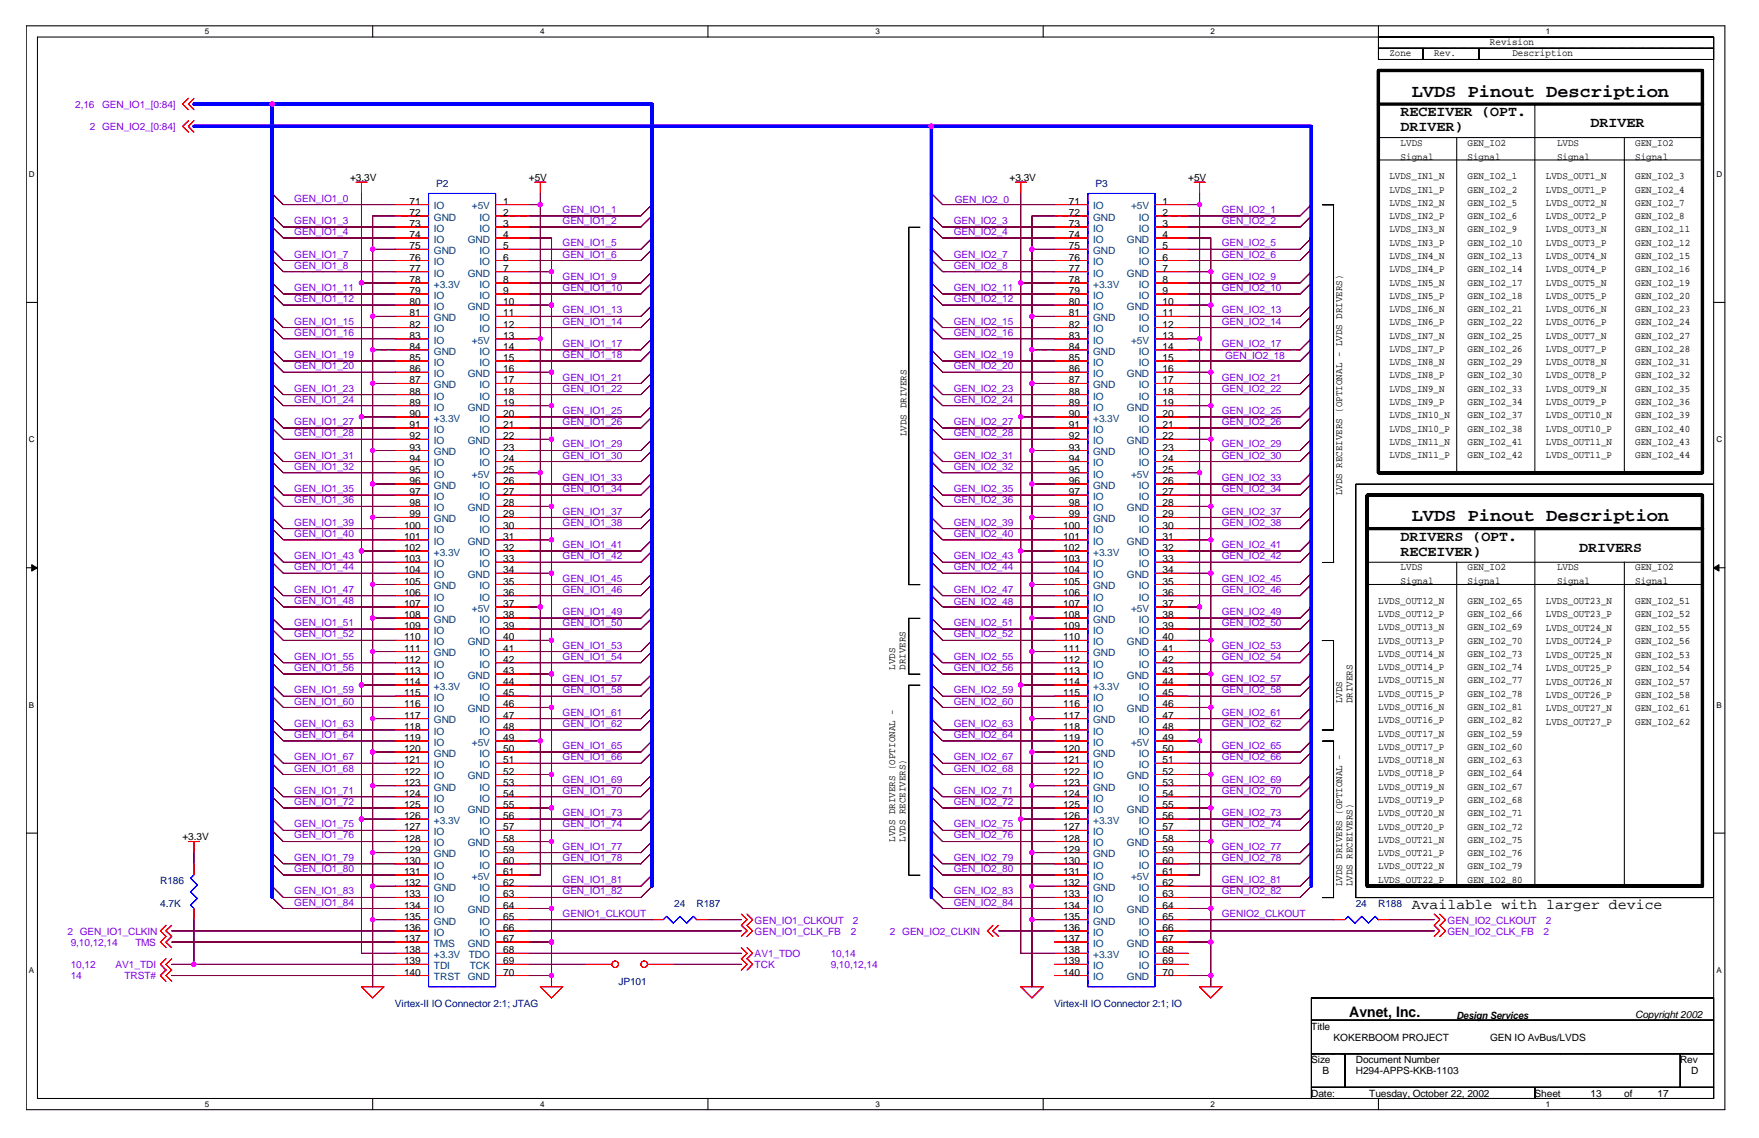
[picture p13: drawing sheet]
<svg xmlns="http://www.w3.org/2000/svg" width="432mm" height="279mm" viewBox="0 0 432 279" stroke-linecap="round" stroke-linejoin="round" font-family="sans-serif">
<defs><g id="words">
<g font-size="4.4">
<text x="346.5" y="23.7">LVDS Pinout Description</text>
<text x="346.5" y="128">LVDS Pinout Description</text>
</g>
<g font-size="3.6">
<text x="343.8" y="28.5">RECEIVER (OPT.</text>
<text x="343.8" y="32.2">DRIVER)</text>
<text x="390.4" y="31.3">DRIVER</text>
<text x="343.8" y="132.8">DRIVERS (OPT.</text>
<text x="343.8" y="136.5">RECEIVER)</text>
<text x="387.7" y="135.5">DRIVERS</text>
<text x="346.5" y="223.2">Available with larger device</text>
<text x="331.2" y="249.7">Avnet, Inc.</text>
</g>
<g font-size="2.5">
<text x="365.8" y="11.1">Revision</text>
<text x="341.1" y="13.8">Zone</text>
<text x="352" y="13.8">Rev.</text>
<text x="371.3" y="13.8">Description</text>
<text x="343.8" y="35.8">LVDS</text>
<text x="360.3" y="35.8">GEN_IO2</text>
<text x="382.2" y="35.8">LVDS</text>
<text x="401.4" y="35.8">GEN_IO2</text>
<text x="343.8" y="39.2">Signal</text>
<text x="360.3" y="39.2">Signal</text>
<text x="382.2" y="39.2">Signal</text>
<text x="401.4" y="39.2">Signal</text>
<text x="85.9" y="44.3">+3.3V</text>
<text x="129.8" y="44.3">+5V</text>
<text x="247.8" y="44.3">+3.3V</text>
<text x="291.7" y="44.3">+5V</text>
<text x="341.1" y="44">LVDS_IN1_N</text>
<text x="341.1" y="47.3">LVDS_IN1_P</text>
<text x="360.3" y="44">GEN_IO2_1</text>
<text x="360.3" y="47.3">GEN_IO2_2</text>
<text x="379.5" y="44">LVDS_OUT1_N</text>
<text x="379.5" y="47.3">LVDS_OUT1_P</text>
<text x="401.4" y="44">GEN_IO2_3</text>
<text x="401.4" y="47.3">GEN_IO2_4</text>
<text x="100.5" y="50.2">71</text>
<text x="100.5" y="53">72</text>
<text x="123.5" y="50.2">1</text>
<text x="123.5" y="53">2</text>
<text x="262.4" y="50.2">71</text>
<text x="262.4" y="53">72</text>
<text x="285.4" y="50.2">1</text>
<text x="285.4" y="53">2</text>
<text x="341.1" y="50.5">LVDS_IN2_N</text>
<text x="341.1" y="53.8">LVDS_IN2_P</text>
<text x="360.3" y="50.5">GEN_IO2_5</text>
<text x="360.3" y="53.8">GEN_IO2_6</text>
<text x="379.5" y="50.5">LVDS_OUT2_N</text>
<text x="379.5" y="53.8">LVDS_OUT2_P</text>
<text x="401.4" y="50.5">GEN_IO2_7</text>
<text x="401.4" y="53.8">GEN_IO2_8</text>
<text x="100.5" y="55.8">73</text>
<text x="100.5" y="58.5">74</text>
<text x="123.5" y="58.5">4</text>
<text x="123.5" y="55.8">3</text>
<text x="262.4" y="55.8">73</text>
<text x="262.4" y="58.5">74</text>
<text x="285.4" y="58.5">4</text>
<text x="285.4" y="55.8">3</text>
<text x="341.1" y="57.1">LVDS_IN3_N</text>
<text x="360.3" y="57.1">GEN_IO2_9</text>
<text x="379.5" y="57.1">LVDS_OUT3_N</text>
<text x="401.4" y="57.1">GEN_IO2_11</text>
<text x="100.5" y="61.2">75</text>
<text x="100.5" y="64">76</text>
<text x="123.5" y="61.2">5</text>
<text x="123.5" y="64">6</text>
<text x="262.4" y="61.2">75</text>
<text x="262.4" y="64">76</text>
<text x="285.4" y="61.2">5</text>
<text x="285.4" y="64">6</text>
<text x="341.1" y="60.3">LVDS_IN3_P</text>
<text x="341.1" y="63.6">LVDS_IN4_N</text>
<text x="360.3" y="60.3">GEN_IO2_10</text>
<text x="360.3" y="63.6">GEN_IO2_13</text>
<text x="379.5" y="60.3">LVDS_OUT3_P</text>
<text x="379.5" y="63.6">LVDS_OUT4_N</text>
<text x="401.4" y="60.3">GEN_IO2_12</text>
<text x="401.4" y="63.6">GEN_IO2_15</text>
<text x="100.5" y="69.5">78</text>
<text x="100.5" y="66.7">77</text>
<text x="123.5" y="69.5">8</text>
<text x="123.5" y="66.7">7</text>
<text x="262.4" y="69.5">78</text>
<text x="262.4" y="66.7">77</text>
<text x="285.4" y="69.5">8</text>
<text x="285.4" y="66.7">7</text>
<text x="341.1" y="66.8">LVDS_IN4_P</text>
<text x="341.1" y="70.1">LVDS_IN5_N</text>
<text x="360.3" y="66.8">GEN_IO2_14</text>
<text x="360.3" y="70.1">GEN_IO2_17</text>
<text x="379.5" y="66.8">LVDS_OUT4_P</text>
<text x="379.5" y="70.1">LVDS_OUT5_N</text>
<text x="401.4" y="66.8">GEN_IO2_16</text>
<text x="401.4" y="70.1">GEN_IO2_19</text>
<text x="100.5" y="72.2">79</text>
<text x="100.5" y="74.9">80</text>
<text x="100.5" y="77.7">81</text>
<text x="123.5" y="72.2">9</text>
<text x="123.5" y="74.9">10</text>
<text x="123.5" y="77.7">11</text>
<text x="262.4" y="72.2">79</text>
<text x="262.4" y="74.9">80</text>
<text x="262.4" y="77.7">81</text>
<text x="285.4" y="72.2">9</text>
<text x="285.4" y="74.9">10</text>
<text x="285.4" y="77.7">11</text>
<text x="341.1" y="73.4">LVDS_IN5_P</text>
<text x="341.1" y="76.6">LVDS_IN6_N</text>
<text x="360.3" y="73.4">GEN_IO2_18</text>
<text x="360.3" y="76.6">GEN_IO2_21</text>
<text x="379.5" y="73.4">LVDS_OUT5_P</text>
<text x="379.5" y="76.6">LVDS_OUT6_N</text>
<text x="401.4" y="73.4">GEN_IO2_20</text>
<text x="401.4" y="76.6">GEN_IO2_23</text>
<text x="100.5" y="80.4">82</text>
<text x="100.5" y="83.2">83</text>
<text x="123.5" y="80.4">12</text>
<text x="123.5" y="83.2">13</text>
<text x="262.4" y="80.4">82</text>
<text x="262.4" y="83.2">83</text>
<text x="285.4" y="80.4">12</text>
<text x="285.4" y="83.2">13</text>
<text x="341.1" y="79.9">LVDS_IN6_P</text>
<text x="341.1" y="83.1">LVDS_IN7_N</text>
<text x="360.3" y="79.9">GEN_IO2_22</text>
<text x="360.3" y="83.1">GEN_IO2_25</text>
<text x="379.5" y="79.9">LVDS_OUT6_P</text>
<text x="379.5" y="83.1">LVDS_OUT7_N</text>
<text x="401.4" y="79.9">GEN_IO2_24</text>
<text x="401.4" y="83.1">GEN_IO2_27</text>
<text x="100.5" y="88.6">85</text>
<text x="100.5" y="85.9">84</text>
<text x="123.5" y="85.9">14</text>
<text x="123.5" y="88.6">15</text>
<text x="262.4" y="88.6">85</text>
<text x="262.4" y="85.9">84</text>
<text x="285.4" y="85.9">14</text>
<text x="285.4" y="88.6">15</text>
<text x="341.1" y="86.4">LVDS_IN7_P</text>
<text x="341.1" y="89.7">LVDS_IN8_N</text>
<text x="360.3" y="86.4">GEN_IO2_26</text>
<text x="360.3" y="89.7">GEN_IO2_29</text>
<text x="379.5" y="86.4">LVDS_OUT7_P</text>
<text x="379.5" y="89.7">LVDS_OUT8_N</text>
<text x="401.4" y="86.4">GEN_IO2_28</text>
<text x="401.4" y="89.7">GEN_IO2_31</text>
<text x="100.5" y="91.4">86</text>
<text x="100.5" y="94.1">87</text>
<text x="123.5" y="94.1">17</text>
<text x="123.5" y="91.4">16</text>
<text x="262.4" y="91.4">86</text>
<text x="262.4" y="94.1">87</text>
<text x="285.4" y="94.1">17</text>
<text x="285.4" y="91.4">16</text>
<text x="341.1" y="92.9">LVDS_IN8_P</text>
<text x="360.3" y="92.9">GEN_IO2_30</text>
<text x="379.5" y="92.9">LVDS_OUT8_P</text>
<text x="401.4" y="92.9">GEN_IO2_32</text>
<text x="100.5" y="96.9">88</text>
<text x="100.5" y="99.6">89</text>
<text x="123.5" y="96.9">18</text>
<text x="123.5" y="99.6">19</text>
<text x="262.4" y="96.9">88</text>
<text x="262.4" y="99.6">89</text>
<text x="285.4" y="96.9">18</text>
<text x="285.4" y="99.6">19</text>
<text x="341.1" y="96.2">LVDS_IN9_N</text>
<text x="341.1" y="99.4">LVDS_IN9_P</text>
<text x="360.3" y="96.2">GEN_IO2_33</text>
<text x="360.3" y="99.4">GEN_IO2_34</text>
<text x="379.5" y="96.2">LVDS_OUT9_N</text>
<text x="379.5" y="99.4">LVDS_OUT9_P</text>
<text x="401.4" y="96.2">GEN_IO2_35</text>
<text x="401.4" y="99.4">GEN_IO2_36</text>
<text x="100.5" y="105.1">91</text>
<text x="100.5" y="107.9">92</text>
<text x="100.5" y="102.4">90</text>
<text x="123.5" y="102.4">20</text>
<text x="123.5" y="105.1">21</text>
<text x="123.5" y="107.9">22</text>
<text x="222.5" y="107.1" transform="rotate(-90 222.5 107.1)">LVDS DRIVERS</text>
<text x="262.4" y="105.1">91</text>
<text x="262.4" y="107.9">92</text>
<text x="262.4" y="102.4">90</text>
<text x="285.4" y="102.4">20</text>
<text x="285.4" y="105.1">21</text>
<text x="285.4" y="107.9">22</text>
<text x="341.1" y="102.7">LVDS_IN10_N</text>
<text x="341.1" y="106">LVDS_IN10_P</text>
<text x="360.3" y="102.7">GEN_IO2_37</text>
<text x="360.3" y="106">GEN_IO2_38</text>
<text x="379.5" y="102.7">LVDS_OUT10_N</text>
<text x="379.5" y="106">LVDS_OUT10_P</text>
<text x="401.4" y="102.7">GEN_IO2_39</text>
<text x="401.4" y="106">GEN_IO2_40</text>
<text x="100.5" y="113.3">94</text>
<text x="100.5" y="110.6">93</text>
<text x="123.5" y="110.6">23</text>
<text x="123.5" y="113.3">24</text>
<text x="262.4" y="113.3">94</text>
<text x="262.4" y="110.6">93</text>
<text x="285.4" y="110.6">23</text>
<text x="285.4" y="113.3">24</text>
<text x="341.1" y="109.2">LVDS_IN11_N</text>
<text x="341.1" y="112.5">LVDS_IN11_P</text>
<text x="360.3" y="109.2">GEN_IO2_41</text>
<text x="360.3" y="112.5">GEN_IO2_42</text>
<text x="379.5" y="109.2">LVDS_OUT11_N</text>
<text x="379.5" y="112.5">LVDS_OUT11_P</text>
<text x="401.4" y="109.2">GEN_IO2_43</text>
<text x="401.4" y="112.5">GEN_IO2_44</text>
<text x="100.5" y="116.1">95</text>
<text x="100.5" y="118.8">96</text>
<text x="123.5" y="116.1">25</text>
<text x="123.5" y="118.8">26</text>
<text x="262.4" y="116.1">95</text>
<text x="262.4" y="118.8">96</text>
<text x="285.4" y="116.1">25</text>
<text x="285.4" y="118.8">26</text>
<text x="100.5" y="121.6">97</text>
<text x="100.5" y="124.3">98</text>
<text x="123.5" y="121.6">27</text>
<text x="123.5" y="124.3">28</text>
<text x="262.4" y="121.6">97</text>
<text x="262.4" y="124.3">98</text>
<text x="285.4" y="121.6">27</text>
<text x="285.4" y="124.3">28</text>
<text x="329.5" y="121.6" transform="rotate(-90 329.5 121.6)">LVDS RECEIVERS (OPTIONAL - LVDS DRIVERS)</text>
<text x="99.2" y="129.8">100</text>
<text x="100.5" y="127">99</text>
<text x="123.5" y="127">29</text>
<text x="123.5" y="129.8">30</text>
<text x="261" y="129.8">100</text>
<text x="262.4" y="127">99</text>
<text x="285.4" y="127">29</text>
<text x="285.4" y="129.8">30</text>
<text x="99.2" y="132.5">101</text>
<text x="99.2" y="135.3">102</text>
<text x="123.5" y="135.3">32</text>
<text x="123.5" y="132.5">31</text>
<text x="261" y="132.5">101</text>
<text x="261" y="135.3">102</text>
<text x="285.4" y="135.3">32</text>
<text x="285.4" y="132.5">31</text>
<text x="99.2" y="138">103</text>
<text x="99.2" y="140.8">104</text>
<text x="99.2" y="143.5">105</text>
<text x="123.5" y="138">33</text>
<text x="123.5" y="140.8">34</text>
<text x="123.5" y="143.5">35</text>
<text x="261" y="138">103</text>
<text x="261" y="140.8">104</text>
<text x="261" y="143.5">105</text>
<text x="285.4" y="138">33</text>
<text x="285.4" y="140.8">34</text>
<text x="285.4" y="143.5">35</text>
<text x="343.8" y="140">LVDS</text>
<text x="343.8" y="143.4">Signal</text>
<text x="360.3" y="140">GEN_IO2</text>
<text x="360.3" y="143.4">Signal</text>
<text x="382.2" y="140">LVDS</text>
<text x="382.2" y="143.4">Signal</text>
<text x="401.4" y="140">GEN_IO2</text>
<text x="401.4" y="143.4">Signal</text>
<text x="99.2" y="146.3">106</text>
<text x="99.2" y="149">107</text>
<text x="123.5" y="146.3">36</text>
<text x="123.5" y="149">37</text>
<text x="261" y="146.3">106</text>
<text x="261" y="149">107</text>
<text x="285.4" y="146.3">36</text>
<text x="285.4" y="149">37</text>
<text x="338.3" y="148.3">LVDS_OUT12_N</text>
<text x="360.3" y="148.3">GEN_IO2_65</text>
<text x="379.5" y="148.3">LVDS_OUT23_N</text>
<text x="401.4" y="148.3">GEN_IO2_51</text>
<text x="99.2" y="151.8">108</text>
<text x="99.2" y="154.5">109</text>
<text x="123.5" y="151.8">38</text>
<text x="123.5" y="154.5">39</text>
<text x="261" y="151.8">108</text>
<text x="261" y="154.5">109</text>
<text x="285.4" y="151.8">38</text>
<text x="285.4" y="154.5">39</text>
<text x="338.3" y="151.5">LVDS_OUT12_P</text>
<text x="338.3" y="154.8">LVDS_OUT13_N</text>
<text x="360.3" y="151.5">GEN_IO2_66</text>
<text x="360.3" y="154.8">GEN_IO2_69</text>
<text x="379.5" y="151.6">LVDS_OUT23_P</text>
<text x="379.5" y="154.9">LVDS_OUT24_N</text>
<text x="401.4" y="151.6">GEN_IO2_52</text>
<text x="401.4" y="154.9">GEN_IO2_55</text>
<text x="99.2" y="157.2">110</text>
<text x="99.2" y="160">111</text>
<text x="123.5" y="157.2">40</text>
<text x="123.5" y="160">41</text>
<text x="261" y="157.2">110</text>
<text x="261" y="160">111</text>
<text x="285.4" y="157.2">40</text>
<text x="285.4" y="160">41</text>
<text x="338.3" y="158">LVDS_OUT13_P</text>
<text x="338.3" y="161.3">LVDS_OUT14_N</text>
<text x="360.3" y="158">GEN_IO2_70</text>
<text x="360.3" y="161.3">GEN_IO2_73</text>
<text x="379.5" y="158.2">LVDS_OUT24_P</text>
<text x="379.5" y="161.5">LVDS_OUT25_N</text>
<text x="401.4" y="158.2">GEN_IO2_56</text>
<text x="401.4" y="161.5">GEN_IO2_53</text>
<text x="99.2" y="162.7">112</text>
<text x="99.2" y="165.5">113</text>
<text x="123.5" y="162.7">42</text>
<text x="123.5" y="165.5">43</text>
<text x="219.8" y="164.4" transform="rotate(-90 219.8 164.4)">LVDS</text>
<text x="222.3" y="164.4" transform="rotate(-90 222.3 164.4)">DRIVERS</text>
<text x="261" y="162.7">112</text>
<text x="261" y="165.5">113</text>
<text x="285.4" y="162.7">42</text>
<text x="285.4" y="165.5">43</text>
<text x="338.3" y="164.5">LVDS_OUT14_P</text>
<text x="338.3" y="167.8">LVDS_OUT15_N</text>
<text x="360.3" y="164.5">GEN_IO2_74</text>
<text x="360.3" y="167.8">GEN_IO2_77</text>
<text x="379.5" y="164.8">LVDS_OUT25_P</text>
<text x="401.4" y="164.8">GEN_IO2_54</text>
<text x="99.2" y="168.2">114</text>
<text x="99.2" y="170.9">115</text>
<text x="99.2" y="173.7">116</text>
<text x="123.5" y="168.2">44</text>
<text x="123.5" y="170.9">45</text>
<text x="123.5" y="173.7">46</text>
<text x="261" y="168.2">114</text>
<text x="261" y="170.9">115</text>
<text x="261" y="173.7">116</text>
<text x="285.4" y="168.2">44</text>
<text x="285.4" y="170.9">45</text>
<text x="285.4" y="173.7">46</text>
<text x="329.5" y="172.6" transform="rotate(-90 329.5 172.6)">LVDS</text>
<text x="332" y="172.6" transform="rotate(-90 332 172.6)">DRIVERS</text>
<text x="338.3" y="171.1">LVDS_OUT15_P</text>
<text x="360.3" y="171.1">GEN_IO2_78</text>
<text x="379.5" y="168.1">LVDS_OUT26_N</text>
<text x="379.5" y="171.4">LVDS_OUT26_P</text>
<text x="401.4" y="168.1">GEN_IO2_57</text>
<text x="401.4" y="171.4">GEN_IO2_58</text>
<text x="99.2" y="176.4">117</text>
<text x="99.2" y="179.2">118</text>
<text x="123.5" y="176.4">47</text>
<text x="123.5" y="179.2">48</text>
<text x="261" y="176.4">117</text>
<text x="261" y="179.2">118</text>
<text x="285.4" y="176.4">47</text>
<text x="285.4" y="179.2">48</text>
<text x="338.3" y="174.3">LVDS_OUT16_N</text>
<text x="338.3" y="177.6">LVDS_OUT16_P</text>
<text x="360.3" y="174.3">GEN_IO2_81</text>
<text x="360.3" y="177.6">GEN_IO2_82</text>
<text x="379.5" y="174.7">LVDS_OUT27_N</text>
<text x="379.5" y="178">LVDS_OUT27_P</text>
<text x="401.4" y="174.7">GEN_IO2_61</text>
<text x="401.4" y="178">GEN_IO2_62</text>
<text x="99.2" y="181.9">119</text>
<text x="99.2" y="184.7">120</text>
<text x="123.5" y="181.9">49</text>
<text x="123.5" y="184.7">50</text>
<text x="261" y="181.9">119</text>
<text x="261" y="184.7">120</text>
<text x="285.4" y="181.9">49</text>
<text x="285.4" y="184.7">50</text>
<text x="338.3" y="180.8">LVDS_OUT17_N</text>
<text x="338.3" y="184.1">LVDS_OUT17_P</text>
<text x="360.3" y="180.8">GEN_IO2_59</text>
<text x="360.3" y="184.1">GEN_IO2_60</text>
<text x="99.2" y="187.4">121</text>
<text x="99.2" y="190.2">122</text>
<text x="123.5" y="187.4">51</text>
<text x="123.5" y="190.2">52</text>
<text x="261" y="187.4">121</text>
<text x="261" y="190.2">122</text>
<text x="285.4" y="187.4">51</text>
<text x="285.4" y="190.2">52</text>
<text x="338.3" y="187.4">LVDS_OUT18_N</text>
<text x="338.3" y="190.6">LVDS_OUT18_P</text>
<text x="360.3" y="187.4">GEN_IO2_63</text>
<text x="360.3" y="190.6">GEN_IO2_64</text>
<text x="99.2" y="192.9">123</text>
<text x="99.2" y="195.6">124</text>
<text x="123.5" y="192.9">53</text>
<text x="123.5" y="195.6">54</text>
<text x="261" y="192.9">123</text>
<text x="261" y="195.6">124</text>
<text x="285.4" y="192.9">53</text>
<text x="285.4" y="195.6">54</text>
<text x="338.3" y="193.9">LVDS_OUT19_N</text>
<text x="338.3" y="197.1">LVDS_OUT19_P</text>
<text x="360.3" y="193.9">GEN_IO2_67</text>
<text x="360.3" y="197.1">GEN_IO2_68</text>
<text x="99.2" y="198.4">125</text>
<text x="99.2" y="201.1">126</text>
<text x="99.2" y="203.9">127</text>
<text x="123.5" y="198.4">55</text>
<text x="123.5" y="201.1">56</text>
<text x="123.5" y="203.9">57</text>
<text x="261" y="198.4">125</text>
<text x="261" y="201.1">126</text>
<text x="261" y="203.9">127</text>
<text x="285.4" y="198.4">55</text>
<text x="285.4" y="201.1">56</text>
<text x="285.4" y="203.9">57</text>
<text x="338.3" y="200.4">LVDS_OUT20_N</text>
<text x="338.3" y="203.7">LVDS_OUT20_P</text>
<text x="360.3" y="200.4">GEN_IO2_71</text>
<text x="360.3" y="203.7">GEN_IO2_72</text>
<text x="44.8" y="206.2">+3.3V</text>
<text x="99.2" y="206.6">128</text>
<text x="99.2" y="209.3">129</text>
<text x="123.5" y="206.6">58</text>
<text x="123.5" y="209.3">59</text>
<text x="219.8" y="206.7" transform="rotate(-90 219.8 206.7)">LVDS DRIVERS (OPTIONAL -</text>
<text x="222.3" y="206.7" transform="rotate(-90 222.3 206.7)">LVDS RECEIVERS)</text>
<text x="261" y="206.6">128</text>
<text x="261" y="209.3">129</text>
<text x="285.4" y="206.6">58</text>
<text x="285.4" y="209.3">59</text>
<text x="338.3" y="206.9">LVDS_OUT21_N</text>
<text x="360.3" y="206.9">GEN_IO2_75</text>
<text x="99.2" y="212.1">130</text>
<text x="99.2" y="214.8">131</text>
<text x="123.5" y="212.1">60</text>
<text x="123.5" y="214.8">61</text>
<text x="261" y="212.1">130</text>
<text x="261" y="214.8">131</text>
<text x="285.4" y="212.1">60</text>
<text x="285.4" y="214.8">61</text>
<text x="338.3" y="210.2">LVDS_OUT21_P</text>
<text x="338.3" y="213.4">LVDS_OUT22_N</text>
<text x="360.3" y="210.2">GEN_IO2_76</text>
<text x="360.3" y="213.4">GEN_IO2_79</text>
<text x="99.2" y="217.6">132</text>
<text x="99.2" y="220.3">133</text>
<text x="123.5" y="217.6">62</text>
<text x="123.5" y="220.3">63</text>
<text x="261" y="217.6">132</text>
<text x="261" y="220.3">133</text>
<text x="285.4" y="217.6">62</text>
<text x="285.4" y="220.3">63</text>
<text x="329.5" y="217.6" transform="rotate(-90 329.5 217.6)">LVDS DRIVERS (OPTIONAL -</text>
<text x="332" y="217.6" transform="rotate(-90 332 217.6)">LVDS RECEIVERS)</text>
<text x="338.3" y="216.7">LVDS_OUT22_P</text>
<text x="360.3" y="216.7">GEN_IO2_80</text>
<text x="99.2" y="223.1">134</text>
<text x="99.2" y="225.8">135</text>
<text x="123.5" y="223.1">64</text>
<text x="123.5" y="225.8">65</text>
<text x="261" y="223.1">134</text>
<text x="261" y="225.8">135</text>
<text x="285.4" y="223.1">64</text>
<text x="285.4" y="225.8">65</text>
<text x="99.2" y="228.6">136</text>
<text x="99.2" y="231.3">137</text>
<text x="123.5" y="228.6">66</text>
<text x="123.5" y="231.3">67</text>
<text x="261" y="228.6">136</text>
<text x="261" y="231.3">137</text>
<text x="285.4" y="228.6">66</text>
<text x="285.4" y="231.3">67</text>
<text x="99.2" y="234.1">138</text>
<text x="99.2" y="236.8">139</text>
<text x="99.2" y="239.5">140</text>
<text x="123.5" y="234.1">68</text>
<text x="123.5" y="236.8">69</text>
<text x="123.5" y="239.5">70</text>
<text x="261" y="234.1">138</text>
<text x="261" y="236.8">139</text>
<text x="261" y="239.5">140</text>
<text x="285.4" y="234.1">68</text>
<text x="285.4" y="236.8">69</text>
<text x="285.4" y="239.5">70</text>
<text x="357.5" y="250.1">Design Services</text>
<text x="401.4" y="250">Copyright 2002</text>
<text x="321.9" y="252.8">Title</text>
<text x="327.4" y="255.5">KOKERBOOM PROJECT</text>
<text x="365.8" y="255.5">GEN IO AvBus/LVDS</text>
<text x="321.9" y="261">Size</text>
<text x="324.6" y="263.8">B</text>
<text x="332.8" y="263.8">H294-APPS-KKB-1103</text>
<text x="332.8" y="261">Document Number</text>
<text x="412.4" y="261">Rev</text>
<text x="415.1" y="263.8">D</text>
<text x="321.9" y="269.2">Date:</text>
<text x="336.1" y="269.2">Tuesday, October 22, 2002</text>
<text x="376.7" y="269.2">Sheet</text>
<text x="390.4" y="269.2">13</text>
<text x="398.7" y="269.2">of</text>
<text x="406.9" y="269.2">17</text>
</g>
<g font-size="2.5" fill="#8000ff">
<text x="18.5" y="26.5">2,16</text>
<text x="25.1" y="26.5">GEN_IO1_[0:84]</text>
<text x="22.1" y="32">2 GEN_IO2_[0:84]</text>
<text x="72.2" y="49.5">GEN_IO1_0</text>
<text x="138.1" y="52.3">GEN_IO1_1</text>
<text x="234.4" y="49.8">GEN_IO2_0</text>
<text x="299.9" y="52.3">GEN_IO2_1</text>
<text x="72.2" y="57.7">GEN_IO1_4</text>
<text x="72.2" y="55">GEN_IO1_3</text>
<text x="138.1" y="55">GEN_IO1_2</text>
<text x="234.1" y="55">GEN_IO2_3</text>
<text x="234.1" y="57.7">GEN_IO2_4</text>
<text x="299.9" y="55">GEN_IO2_2</text>
<text x="72.2" y="66">GEN_IO1_8</text>
<text x="72.2" y="63.2">GEN_IO1_7</text>
<text x="138.1" y="63.2">GEN_IO1_6</text>
<text x="138.1" y="60.5">GEN_IO1_5</text>
<text x="234.1" y="63.2">GEN_IO2_7</text>
<text x="234.1" y="66">GEN_IO2_8</text>
<text x="299.9" y="60.5">GEN_IO2_5</text>
<text x="299.9" y="63.2">GEN_IO2_6</text>
<text x="72.2" y="71.5">GEN_IO1_11</text>
<text x="138.1" y="71.5">GEN_IO1_10</text>
<text x="138.1" y="68.7">GEN_IO1_9</text>
<text x="234.1" y="71.5">GEN_IO2_11</text>
<text x="299.9" y="71.5">GEN_IO2_10</text>
<text x="299.9" y="68.7">GEN_IO2_9</text>
<text x="72.2" y="74.2">GEN_IO1_12</text>
<text x="138.1" y="77">GEN_IO1_13</text>
<text x="234.1" y="74.2">GEN_IO2_12</text>
<text x="299.9" y="77">GEN_IO2_13</text>
<text x="72.2" y="79.7">GEN_IO1_15</text>
<text x="72.2" y="82.4">GEN_IO1_16</text>
<text x="138.1" y="79.7">GEN_IO1_14</text>
<text x="234.1" y="79.7">GEN_IO2_15</text>
<text x="234.1" y="82.4">GEN_IO2_16</text>
<text x="299.9" y="79.7">GEN_IO2_14</text>
<text x="72.2" y="87.9">GEN_IO1_19</text>
<text x="138.1" y="85.2">GEN_IO1_17</text>
<text x="138.1" y="87.9">GEN_IO1_18</text>
<text x="234.1" y="87.9">GEN_IO2_19</text>
<text x="299.9" y="85.2">GEN_IO2_17</text>
<text x="300.7" y="88.2">GEN_IO2_18</text>
<text x="72.2" y="90.7">GEN_IO1_20</text>
<text x="138.1" y="93.4">GEN_IO1_21</text>
<text x="234.1" y="90.7">GEN_IO2_20</text>
<text x="299.9" y="93.4">GEN_IO2_21</text>
<text x="72.2" y="96.1">GEN_IO1_23</text>
<text x="72.2" y="98.9">GEN_IO1_24</text>
<text x="138.1" y="101.6">GEN_IO1_25</text>
<text x="138.1" y="96.1">GEN_IO1_22</text>
<text x="234.1" y="96.1">GEN_IO2_23</text>
<text x="234.1" y="98.9">GEN_IO2_24</text>
<text x="299.9" y="96.1">GEN_IO2_22</text>
<text x="299.9" y="101.6">GEN_IO2_25</text>
<text x="72.2" y="107.1">GEN_IO1_28</text>
<text x="72.2" y="104.4">GEN_IO1_27</text>
<text x="138.1" y="104.4">GEN_IO1_26</text>
<text x="234.1" y="107.1">GEN_IO2_28</text>
<text x="234.1" y="104.4">GEN_IO2_27</text>
<text x="299.9" y="104.4">GEN_IO2_26</text>
<text x="72.2" y="112.6">GEN_IO1_31</text>
<text x="138.1" y="112.6">GEN_IO1_30</text>
<text x="138.1" y="109.9">GEN_IO1_29</text>
<text x="234.1" y="112.6">GEN_IO2_31</text>
<text x="299.9" y="109.9">GEN_IO2_29</text>
<text x="299.9" y="112.6">GEN_IO2_30</text>
<text x="72.2" y="115.4">GEN_IO1_32</text>
<text x="138.1" y="118.1">GEN_IO1_33</text>
<text x="234.1" y="115.4">GEN_IO2_32</text>
<text x="299.9" y="118.1">GEN_IO2_33</text>
<text x="72.2" y="120.9">GEN_IO1_35</text>
<text x="72.2" y="123.6">GEN_IO1_36</text>
<text x="138.1" y="120.9">GEN_IO1_34</text>
<text x="234.1" y="120.9">GEN_IO2_35</text>
<text x="234.1" y="123.6">GEN_IO2_36</text>
<text x="299.9" y="120.9">GEN_IO2_34</text>
<text x="72.2" y="129.1">GEN_IO1_39</text>
<text x="72.2" y="131.8">GEN_IO1_40</text>
<text x="138.1" y="126.3">GEN_IO1_37</text>
<text x="138.1" y="129.1">GEN_IO1_38</text>
<text x="234.1" y="129.1">GEN_IO2_39</text>
<text x="234.1" y="131.8">GEN_IO2_40</text>
<text x="299.9" y="126.3">GEN_IO2_37</text>
<text x="299.9" y="129.1">GEN_IO2_38</text>
<text x="72.2" y="137.3">GEN_IO1_43</text>
<text x="138.1" y="137.3">GEN_IO1_42</text>
<text x="138.1" y="134.6">GEN_IO1_41</text>
<text x="234.1" y="137.3">GEN_IO2_43</text>
<text x="299.9" y="134.6">GEN_IO2_41</text>
<text x="299.9" y="137.3">GEN_IO2_42</text>
<text x="72.2" y="140">GEN_IO1_44</text>
<text x="138.1" y="142.8">GEN_IO1_45</text>
<text x="234.1" y="140">GEN_IO2_44</text>
<text x="299.9" y="142.8">GEN_IO2_45</text>
<text x="72.2" y="148.3">GEN_IO1_48</text>
<text x="72.2" y="145.5">GEN_IO1_47</text>
<text x="138.1" y="145.5">GEN_IO1_46</text>
<text x="234.1" y="145.5">GEN_IO2_47</text>
<text x="234.1" y="148.5">GEN_IO2_48</text>
<text x="299.9" y="145.5">GEN_IO2_46</text>
<text x="72.2" y="153.8">GEN_IO1_51</text>
<text x="138.1" y="153.8">GEN_IO1_50</text>
<text x="138.1" y="151">GEN_IO1_49</text>
<text x="234.1" y="153.8">GEN_IO2_51</text>
<text x="299.9" y="151">GEN_IO2_49</text>
<text x="299.9" y="153.8">GEN_IO2_50</text>
<text x="72.2" y="156.5">GEN_IO1_52</text>
<text x="138.1" y="159.3">GEN_IO1_53</text>
<text x="234.1" y="156.5">GEN_IO2_52</text>
<text x="299.9" y="159.3">GEN_IO2_53</text>
<text x="72.2" y="164.7">GEN_IO1_56</text>
<text x="72.2" y="162">GEN_IO1_55</text>
<text x="138.1" y="162">GEN_IO1_54</text>
<text x="138.1" y="167.5">GEN_IO1_57</text>
<text x="234.1" y="162">GEN_IO2_55</text>
<text x="234.1" y="164.7">GEN_IO2_56</text>
<text x="299.9" y="167.5">GEN_IO2_57</text>
<text x="299.9" y="162">GEN_IO2_54</text>
<text x="72.2" y="170.2">GEN_IO1_59</text>
<text x="72.2" y="173">GEN_IO1_60</text>
<text x="138.1" y="170.2">GEN_IO1_58</text>
<text x="234.1" y="173">GEN_IO2_60</text>
<text x="234.1" y="170.2">GEN_IO2_59</text>
<text x="299.9" y="170.2">GEN_IO2_58</text>
<text x="72.2" y="178.4">GEN_IO1_63</text>
<text x="138.1" y="175.7">GEN_IO1_61</text>
<text x="138.1" y="178.4">GEN_IO1_62</text>
<text x="234.1" y="178.4">GEN_IO2_63</text>
<text x="299.9" y="178.4">GEN_IO2_62</text>
<text x="299.9" y="175.7">GEN_IO2_61</text>
<text x="72.2" y="181.2">GEN_IO1_64</text>
<text x="138.1" y="183.9">GEN_IO1_65</text>
<text x="234.1" y="181.2">GEN_IO2_64</text>
<text x="299.9" y="183.9">GEN_IO2_65</text>
<text x="72.2" y="189.4">GEN_IO1_68</text>
<text x="72.2" y="186.7">GEN_IO1_67</text>
<text x="138.1" y="186.7">GEN_IO1_66</text>
<text x="234.1" y="186.7">GEN_IO2_67</text>
<text x="234.1" y="189.4">GEN_IO2_68</text>
<text x="299.9" y="186.7">GEN_IO2_66</text>
<text x="72.2" y="194.9">GEN_IO1_71</text>
<text x="72.2" y="197.7">GEN_IO1_72</text>
<text x="138.1" y="194.9">GEN_IO1_70</text>
<text x="138.1" y="192.2">GEN_IO1_69</text>
<text x="234.1" y="197.7">GEN_IO2_72</text>
<text x="234.1" y="194.9">GEN_IO2_71</text>
<text x="299.9" y="194.9">GEN_IO2_70</text>
<text x="299.9" y="192.2">GEN_IO2_69</text>
<text x="72.2" y="203.2">GEN_IO1_75</text>
<text x="138.1" y="203.2">GEN_IO1_74</text>
<text x="138.1" y="200.4">GEN_IO1_73</text>
<text x="234.1" y="203.2">GEN_IO2_75</text>
<text x="299.9" y="200.4">GEN_IO2_73</text>
<text x="299.9" y="203.2">GEN_IO2_74</text>
<text x="72.2" y="205.9">GEN_IO1_76</text>
<text x="138.1" y="208.6">GEN_IO1_77</text>
<text x="234.1" y="205.9">GEN_IO2_76</text>
<text x="299.9" y="208.6">GEN_IO2_77</text>
<text x="72.2" y="214.1">GEN_IO1_80</text>
<text x="72.2" y="211.4">GEN_IO1_79</text>
<text x="138.1" y="211.4">GEN_IO1_78</text>
<text x="234.1" y="214.1">GEN_IO2_80</text>
<text x="234.1" y="211.4">GEN_IO2_79</text>
<text x="299.9" y="211.4">GEN_IO2_78</text>
<text x="72.2" y="219.6">GEN_IO1_83</text>
<text x="138.1" y="219.6">GEN_IO1_82</text>
<text x="138.1" y="216.9">GEN_IO1_81</text>
<text x="234.1" y="219.6">GEN_IO2_83</text>
<text x="299.9" y="219.6">GEN_IO2_82</text>
<text x="299.9" y="216.9">GEN_IO2_81</text>
<text x="72.2" y="222.3">GEN_IO1_84</text>
<text x="138.1" y="225.1">GENIO1_CLKOUT</text>
<text x="185.3" y="226.7">GEN_IO1_CLKOUT</text>
<text x="209.4" y="226.7">2</text>
<text x="234.1" y="222.3">GEN_IO2_84</text>
<text x="299.9" y="225.1">GENIO2_CLKOUT</text>
<text x="355.3" y="226.7">GEN_IO2_CLKOUT</text>
<text x="379.5" y="226.7">2</text>
<text x="16.6" y="229.5">2 GEN_IO1_CLKIN</text>
<text x="17.4" y="232.2">9,10,12,14</text>
<text x="33.3" y="232.2">TMS</text>
<text x="185.3" y="229.5">GEN_IO1_CLK_FB</text>
<text x="208.8" y="229.5">2</text>
<text x="218.4" y="229.5">2 GEN_IO2_CLKIN</text>
<text x="355.3" y="229.5">GEN_IO2_CLK_FB</text>
<text x="378.9" y="229.5">2</text>
<text x="17.4" y="237.7">10,12</text>
<text x="28.4" y="237.7">AV1_TDI</text>
<text x="185.3" y="237.7">TCK</text>
<text x="185.3" y="234.9">AV1_TDO</text>
<text x="203.9" y="237.7">9,10,12,14</text>
<text x="203.9" y="234.9">10,14</text>
<text x="17.4" y="240.5">14</text>
<text x="30.5" y="240.5">TRST#</text>
</g>
<g font-size="2.5" fill="#000080">
<text x="107.1" y="45.9">P2</text>
<text x="268.9" y="45.9">P3</text>
<text x="39.3" y="217.1">R186</text>
<text x="39.3" y="222.6">4.7K</text>
<text x="165.5" y="222.6">24</text>
<text x="171" y="222.6">R187</text>
<text x="332.8" y="222.6">24</text>
<text x="338.3" y="222.6">R188</text>
<text x="151.8" y="241.8">JP101</text>
<text x="96.9" y="247.3">Virtex-II IO Connector 2:1; JTAG</text>
<text x="258.8" y="247.3">Virtex-II IO Connector 2:1; IO</text>
</g>
<g font-size="2.5" fill="#004080">
<text x="106.5" y="51.4">IO</text>
<text x="115.8" y="51.4">+5V</text>
<text x="268.4" y="51.4">IO</text>
<text x="277.7" y="51.4">+5V</text>
<text x="106.5" y="54.2">GND</text>
<text x="106.5" y="56.9">IO</text>
<text x="106.5" y="59.6">IO</text>
<text x="114.8" y="59.6">GND</text>
<text x="117.7" y="54.2">IO</text>
<text x="117.7" y="56.9">IO</text>
<text x="268.4" y="54.2">GND</text>
<text x="268.4" y="56.9">IO</text>
<text x="268.4" y="59.6">IO</text>
<text x="276.6" y="59.6">GND</text>
<text x="279.6" y="54.2">IO</text>
<text x="279.6" y="56.9">IO</text>
<text x="106.5" y="62.4">GND</text>
<text x="106.5" y="65.2">IO</text>
<text x="117.7" y="62.4">IO</text>
<text x="117.7" y="65.2">IO</text>
<text x="268.4" y="62.4">GND</text>
<text x="268.4" y="65.2">IO</text>
<text x="279.6" y="62.4">IO</text>
<text x="279.6" y="65.2">IO</text>
<text x="106.5" y="70.7">+3.3V</text>
<text x="106.5" y="67.9">IO</text>
<text x="114.8" y="67.9">GND</text>
<text x="117.7" y="70.7">IO</text>
<text x="268.4" y="70.7">+3.3V</text>
<text x="268.4" y="67.9">IO</text>
<text x="276.6" y="67.9">GND</text>
<text x="279.6" y="70.7">IO</text>
<text x="106.5" y="73.4">IO</text>
<text x="106.5" y="76.1">IO</text>
<text x="114.8" y="76.1">GND</text>
<text x="117.7" y="73.4">IO</text>
<text x="268.4" y="73.4">IO</text>
<text x="268.4" y="76.1">IO</text>
<text x="276.6" y="76.1">GND</text>
<text x="279.6" y="73.4">IO</text>
<text x="106.5" y="81.6">IO</text>
<text x="106.5" y="78.9">GND</text>
<text x="117.7" y="78.9">IO</text>
<text x="117.7" y="81.6">IO</text>
<text x="268.4" y="81.6">IO</text>
<text x="268.4" y="78.9">GND</text>
<text x="279.6" y="78.9">IO</text>
<text x="279.6" y="81.6">IO</text>
<text x="106.5" y="84.4">IO</text>
<text x="106.5" y="89.8">IO</text>
<text x="106.5" y="87.1">GND</text>
<text x="115.8" y="84.4">+5V</text>
<text x="117.7" y="87.1">IO</text>
<text x="117.7" y="89.8">IO</text>
<text x="268.4" y="84.4">IO</text>
<text x="268.4" y="89.8">IO</text>
<text x="268.4" y="87.1">GND</text>
<text x="277.7" y="84.4">+5V</text>
<text x="279.6" y="87.1">IO</text>
<text x="279.6" y="89.8">IO</text>
<text x="106.5" y="92.6">IO</text>
<text x="106.5" y="95.3">GND</text>
<text x="114.8" y="92.6">GND</text>
<text x="117.7" y="95.3">IO</text>
<text x="268.4" y="92.6">IO</text>
<text x="268.4" y="95.3">GND</text>
<text x="276.6" y="92.6">GND</text>
<text x="279.6" y="95.3">IO</text>
<text x="106.5" y="98.1">IO</text>
<text x="106.5" y="100.8">IO</text>
<text x="114.8" y="100.8">GND</text>
<text x="117.7" y="98.1">IO</text>
<text x="268.4" y="98.1">IO</text>
<text x="268.4" y="100.8">IO</text>
<text x="276.6" y="100.8">GND</text>
<text x="279.6" y="98.1">IO</text>
<text x="106.5" y="106.3">IO</text>
<text x="106.5" y="103.5">+3.3V</text>
<text x="117.7" y="103.5">IO</text>
<text x="117.7" y="106.3">IO</text>
<text x="268.4" y="106.3">IO</text>
<text x="268.4" y="103.5">+3.3V</text>
<text x="279.6" y="103.5">IO</text>
<text x="279.6" y="106.3">IO</text>
<text x="106.5" y="109.1">IO</text>
<text x="106.5" y="111.8">GND</text>
<text x="114.8" y="109.1">GND</text>
<text x="117.7" y="111.8">IO</text>
<text x="268.4" y="109.1">IO</text>
<text x="268.4" y="111.8">GND</text>
<text x="276.6" y="109.1">GND</text>
<text x="279.6" y="111.8">IO</text>
<text x="106.5" y="114.5">IO</text>
<text x="106.5" y="117.3">IO</text>
<text x="115.8" y="117.3">+5V</text>
<text x="117.7" y="114.5">IO</text>
<text x="268.4" y="114.5">IO</text>
<text x="268.4" y="117.3">IO</text>
<text x="277.7" y="117.3">+5V</text>
<text x="279.6" y="114.5">IO</text>
<text x="106.5" y="122.8">IO</text>
<text x="106.5" y="125.5">IO</text>
<text x="106.5" y="120">GND</text>
<text x="114.8" y="125.5">GND</text>
<text x="117.7" y="120">IO</text>
<text x="117.7" y="122.8">IO</text>
<text x="268.4" y="122.8">IO</text>
<text x="268.4" y="125.5">IO</text>
<text x="268.4" y="120">GND</text>
<text x="276.6" y="125.5">GND</text>
<text x="279.6" y="120">IO</text>
<text x="279.6" y="122.8">IO</text>
<text x="106.5" y="131">IO</text>
<text x="106.5" y="128.2">GND</text>
<text x="117.7" y="128.2">IO</text>
<text x="117.7" y="131">IO</text>
<text x="268.4" y="131">IO</text>
<text x="268.4" y="128.2">GND</text>
<text x="279.6" y="128.2">IO</text>
<text x="279.6" y="131">IO</text>
<text x="106.5" y="133.7">IO</text>
<text x="106.5" y="136.5">+3.3V</text>
<text x="114.8" y="133.7">GND</text>
<text x="117.7" y="136.5">IO</text>
<text x="268.4" y="133.7">IO</text>
<text x="268.4" y="136.5">+3.3V</text>
<text x="276.6" y="133.7">GND</text>
<text x="279.6" y="136.5">IO</text>
<text x="106.5" y="139.2">IO</text>
<text x="106.5" y="141.9">IO</text>
<text x="114.8" y="141.9">GND</text>
<text x="117.7" y="139.2">IO</text>
<text x="268.4" y="139.2">IO</text>
<text x="268.4" y="141.9">IO</text>
<text x="276.6" y="141.9">GND</text>
<text x="279.6" y="139.2">IO</text>
<text x="106.5" y="147.4">IO</text>
<text x="106.5" y="144.7">GND</text>
<text x="117.7" y="144.7">IO</text>
<text x="117.7" y="147.4">IO</text>
<text x="268.4" y="147.4">IO</text>
<text x="268.4" y="144.7">GND</text>
<text x="279.6" y="144.7">IO</text>
<text x="279.6" y="147.4">IO</text>
<text x="106.5" y="150.2">IO</text>
<text x="106.5" y="153">GND</text>
<text x="106.5" y="155.7">IO</text>
<text x="115.8" y="150.2">+5V</text>
<text x="117.7" y="153">IO</text>
<text x="117.7" y="155.7">IO</text>
<text x="268.4" y="150.2">IO</text>
<text x="268.4" y="153">GND</text>
<text x="268.4" y="155.7">IO</text>
<text x="277.7" y="150.2">+5V</text>
<text x="279.6" y="153">IO</text>
<text x="279.6" y="155.7">IO</text>
<text x="106.5" y="158.4">IO</text>
<text x="106.5" y="161.2">GND</text>
<text x="114.8" y="158.4">GND</text>
<text x="117.7" y="161.2">IO</text>
<text x="268.4" y="158.4">IO</text>
<text x="268.4" y="161.2">GND</text>
<text x="276.6" y="158.4">GND</text>
<text x="279.6" y="161.2">IO</text>
<text x="106.5" y="163.9">IO</text>
<text x="106.5" y="166.7">IO</text>
<text x="114.8" y="166.7">GND</text>
<text x="117.7" y="163.9">IO</text>
<text x="268.4" y="163.9">IO</text>
<text x="268.4" y="166.7">IO</text>
<text x="276.6" y="166.7">GND</text>
<text x="279.6" y="163.9">IO</text>
<text x="106.5" y="169.4">+3.3V</text>
<text x="106.5" y="172.1">IO</text>
<text x="117.7" y="169.4">IO</text>
<text x="117.7" y="172.1">IO</text>
<text x="268.4" y="169.4">+3.3V</text>
<text x="268.4" y="172.1">IO</text>
<text x="279.6" y="169.4">IO</text>
<text x="279.6" y="172.1">IO</text>
<text x="106.5" y="174.9">IO</text>
<text x="106.5" y="177.6">GND</text>
<text x="114.8" y="174.9">GND</text>
<text x="117.7" y="177.6">IO</text>
<text x="268.4" y="174.9">IO</text>
<text x="268.4" y="177.6">GND</text>
<text x="276.6" y="174.9">GND</text>
<text x="279.6" y="177.6">IO</text>
<text x="106.5" y="180.4">IO</text>
<text x="106.5" y="183.1">IO</text>
<text x="106.5" y="185.8">GND</text>
<text x="115.8" y="183.1">+5V</text>
<text x="117.7" y="180.4">IO</text>
<text x="117.7" y="185.8">IO</text>
<text x="268.4" y="180.4">IO</text>
<text x="268.4" y="183.1">IO</text>
<text x="268.4" y="185.8">GND</text>
<text x="277.7" y="183.1">+5V</text>
<text x="279.6" y="180.4">IO</text>
<text x="279.6" y="185.8">IO</text>
<text x="106.5" y="188.6">IO</text>
<text x="106.5" y="191.3">IO</text>
<text x="114.8" y="191.3">GND</text>
<text x="117.7" y="188.6">IO</text>
<text x="268.4" y="188.6">IO</text>
<text x="268.4" y="191.3">IO</text>
<text x="276.6" y="191.3">GND</text>
<text x="279.6" y="188.6">IO</text>
<text x="106.5" y="194.1">GND</text>
<text x="106.5" y="196.8">IO</text>
<text x="117.7" y="194.1">IO</text>
<text x="117.7" y="196.8">IO</text>
<text x="268.4" y="194.1">GND</text>
<text x="268.4" y="196.8">IO</text>
<text x="279.6" y="194.1">IO</text>
<text x="279.6" y="196.8">IO</text>
<text x="106.5" y="199.6">IO</text>
<text x="106.5" y="202.3">+3.3V</text>
<text x="114.8" y="199.6">GND</text>
<text x="117.7" y="202.3">IO</text>
<text x="268.4" y="199.6">IO</text>
<text x="268.4" y="202.3">+3.3V</text>
<text x="276.6" y="199.6">GND</text>
<text x="279.6" y="202.3">IO</text>
<text x="106.5" y="205.1">IO</text>
<text x="106.5" y="207.8">IO</text>
<text x="114.8" y="207.8">GND</text>
<text x="117.7" y="205.1">IO</text>
<text x="268.4" y="205.1">IO</text>
<text x="268.4" y="207.8">IO</text>
<text x="276.6" y="207.8">GND</text>
<text x="279.6" y="205.1">IO</text>
<text x="106.5" y="210.5">GND</text>
<text x="106.5" y="213.3">IO</text>
<text x="117.7" y="210.5">IO</text>
<text x="117.7" y="213.3">IO</text>
<text x="268.4" y="210.5">GND</text>
<text x="268.4" y="213.3">IO</text>
<text x="279.6" y="210.5">IO</text>
<text x="279.6" y="213.3">IO</text>
<text x="106.5" y="216">IO</text>
<text x="106.5" y="218.8">GND</text>
<text x="106.5" y="221.5">IO</text>
<text x="115.8" y="216">+5V</text>
<text x="117.7" y="218.8">IO</text>
<text x="117.7" y="221.5">IO</text>
<text x="268.4" y="216">IO</text>
<text x="268.4" y="218.8">GND</text>
<text x="268.4" y="221.5">IO</text>
<text x="277.7" y="216">+5V</text>
<text x="279.6" y="218.8">IO</text>
<text x="279.6" y="221.5">IO</text>
<text x="106.5" y="224.2">IO</text>
<text x="106.5" y="227">GND</text>
<text x="114.8" y="224.2">GND</text>
<text x="117.7" y="227">IO</text>
<text x="268.4" y="224.2">IO</text>
<text x="268.4" y="227">GND</text>
<text x="276.6" y="224.2">GND</text>
<text x="279.6" y="227">IO</text>
<text x="106.5" y="229.7">IO</text>
<text x="106.5" y="232.5">TMS</text>
<text x="114.8" y="232.5">GND</text>
<text x="117.7" y="229.7">IO</text>
<text x="268.4" y="229.7">IO</text>
<text x="268.4" y="232.5">IO</text>
<text x="276.6" y="232.5">GND</text>
<text x="279.6" y="229.7">IO</text>
<text x="106.5" y="235.2">+3.3V</text>
<text x="106.5" y="238">TDI</text>
<text x="115.1" y="235.2">TDO</text>
<text x="115.3" y="238">TCK</text>
<text x="268.4" y="235.2">+3.3V</text>
<text x="268.4" y="238">IO</text>
<text x="279.6" y="235.2">IO</text>
<text x="279.6" y="238">IO</text>
<text x="106.5" y="240.7">TRST</text>
<text x="114.8" y="240.7">GND</text>
<text x="268.4" y="240.7">IO</text>
<text x="276.6" y="240.7">GND</text>
</g>
<g font-size="2">
<text x="50.3" y="8.5">5</text>
<text x="132.6" y="8.5">4</text>
<text x="214.9" y="8.5">3</text>
<text x="297.2" y="8.5">2</text>
<text x="379.5" y="8.5">1</text>
<text x="7.1" y="43.5">D</text>
<text x="421.3" y="43.5">D</text>
<text x="7.1" y="108.6">C</text>
<text x="421.3" y="108.6">C</text>
<text x="7.1" y="173.8">B</text>
<text x="421.3" y="173.8">B</text>
<text x="7.1" y="238.9">A</text>
<text x="421.3" y="238.9">A</text>
<text x="50.3" y="271.8">5</text>
<text x="132.6" y="271.8">4</text>
<text x="214.9" y="271.8">3</text>
<text x="297.2" y="271.8">2</text>
<text x="379.5" y="271.8">1</text>
</g>
</g></defs>
<path d="M6.4 6.3h417v266.2h-417zM9.2 9.1h411.5v260.6h-411.5z" fill="none" stroke="#000" stroke-width=".25"/>
<g fill="#fff">
<path d="M50.3 6.7h1.1v2.2h-1.1z"/>
<path d="M50.3 270h1.1v2.2h-1.1z"/>
</g>
<path d="M91.5 6.3v2.8M91.5 269.7v2.8" fill="none" stroke="#000" stroke-width=".25"/>
<g fill="#fff">
<path d="M132.6 6.7h1.1v2.2h-1.1z"/>
<path d="M132.6 270h1.1v2.2h-1.1z"/>
</g>
<path d="M173.8 6.3v2.8M173.8 269.7v2.8" fill="none" stroke="#000" stroke-width=".25"/>
<g fill="#fff">
<path d="M214.9 6.7h1.1v2.2h-1.1z"/>
<path d="M214.9 270h1.1v2.2h-1.1z"/>
</g>
<path d="M256.1 6.3v2.8M256.1 269.7v2.8" fill="none" stroke="#000" stroke-width=".25"/>
<g fill="#fff">
<path d="M297.2 6.7h1.1v2.2h-1.1z"/>
<path d="M297.2 270h1.1v2.2h-1.1z"/>
</g>
<path d="M338.4 6.3v2.8M338.4 269.7v2.8" fill="none" stroke="#000" stroke-width=".25"/>
<g fill="#fff">
<path d="M379.5 6.7h1.1v2.2h-1.1z"/>
<path d="M379.5 270h1.1v2.2h-1.1z"/>
<path d="M7.1 41.7h1.4v2.2h-1.4z"/>
<path d="M421.3 41.7h1.4v2.2h-1.4z"/>
<path d="M7.1 106.8h1.4v2.3h-1.4z"/>
<path d="M421.3 106.8h1.4v2.3h-1.4z"/>
</g>
<path d="M6.4 74.2h2.8M420.7 74.2h2.7" fill="none" stroke="#000" stroke-width=".25"/>
<g fill="#fff">
<path d="M7.1 172h1.3v2.2h-1.3z"/>
<path d="M421.3 172h1.4v2.2h-1.4z"/>
</g>
<path d="M6.4 139.4h2.8M420.7 139.4h2.7" fill="none" stroke="#000" stroke-width=".25"/>
<g fill="#000" stroke="#000" stroke-width=".25">
<path d="M7.8 138.6l1.3 .8-1.3 .8z" fill-rule="evenodd"/>
<path d="M420.6 139.4l1.4-.8v1.6z" fill-rule="evenodd"/>
</g>
<g fill="#fff">
<path d="M7.1 237.2h1.3v2.2h-1.3z"/>
<path d="M421.3 237.2h1.4v2.2h-1.4z"/>
</g>
<g fill="none" stroke="#000" stroke-width=".25">
<path d="M338.4 9.1h82.3v5.5h-82.3zM338.4 11.8h82.3M349.3 11.8v2.8M363.1 11.8v2.8M338.4 39.3h79.6M338.4 33.8h79.6M357.6 33.7v82.4M376.8 25.5v90.6M398.7 33.7v82.4M223.1 55.8h2.7M223.1 55.8v87.8h2.7M324.6 50.3h2.8"/>
<path d="M327.4 50.3v87.8M332.8 118.9h87.8v101.5h-87.8zM324.6 138.1h2.8M335.6 138h82.4M357.6 138v79.6M376.8 129.7v87.9M398.7 138v79.6M223.1 151.8h2.7M223.1 151.8v13.7h2.7M324.6 157.3h2.8M327.4 157.2v22h-2.8M335.6 143.5h82.4"/>
<path d="M225.8 168.2h-2.7v46.7h2.7M324.6 181.9h2.8M327.4 181.9v38.5M6.4 204.5h2.8M420.7 204.5h2.7M324.6 220.4h2.8M321.9 245h98.8v24.7h-98.8zM321.9 250.5h98.8M321.9 258.7h98.8M330.2 258.7v8.2M412.5 258.7v8.2M321.9 266.9h98.8"/>
<path d="M376.8 266.9v2.8"/>
</g>
<path d="M338.4 17.3h79.5v98.8h-79.5zM338.4 25.6h79.6M335.6 129.8h82.4M335.6 121.6h82.3v96h-82.3z" fill="none" stroke="#000" stroke-width=".8"/>
<g fill="none" stroke="#f00" stroke-width=".25">
<path d="M46.3 24.1l-1.5 1.5 1.5 1.4M46.3 29.6l-1.5 1.4 1.5 1.5M47.6 24.1l-1.4 1.5 1.4 1.4M47.6 29.6l-1.4 1.4 1.4 1.5M87.4 44.7h2.8M88.7 44.7v2.8M97 50.2h8.2M97 58.5h8.2M97 53h8.2M97 55.7h8.2M121.7 50.2h8.2M121.7 58.5h8.2"/>
<path d="M121.7 53h8.2M121.7 55.7h8.2M131.3 44.7h2.7M132.6 44.7v2.8M249.2 44.7h2.8M250.6 44.7v2.8M258.8 50.2h8.2M258.8 58.5h8.2M258.8 53h8.2M258.8 55.7h8.2M283.5 50.2h8.2M283.5 58.5h8.2"/>
<path d="M283.5 53h8.2M283.5 55.7h8.2M293.1 44.7h2.8M294.5 44.7v2.8M97 61.2h8.2M97 64h8.2M97 69.5h8.2M97 72.2h8.2M97 66.7h8.2M97 74.9h8.2M97 77.7h8.2M121.7 61.2h8.2"/>
<path d="M121.7 64h8.2M121.7 69.5h8.2M121.7 72.2h8.2M121.7 66.7h8.2M121.7 74.9h8.2M121.7 77.7h8.2M258.8 61.2h8.2M258.8 64h8.2M258.8 69.5h8.2M258.8 72.2h8.2M258.8 66.7h8.2M258.8 74.9h8.2"/>
<path d="M258.8 77.7h8.2M283.5 61.2h8.2M283.5 64h8.2M283.5 69.5h8.2M283.5 72.2h8.2M283.5 66.7h8.2M283.5 74.9h8.2M283.5 77.7h8.2M97 80.4h8.2M97 83.2h8.2M97 85.9h8.2M97 88.6h8.2"/>
<path d="M97 94.1h8.2M97 96.9h8.2M97 91.4h8.2M97 99.6h8.2M121.7 80.4h8.2M121.7 83.2h8.2M121.7 85.9h8.2M121.7 88.6h8.2M121.7 94.1h8.2M121.7 96.9h8.2M121.7 91.4h8.2M121.7 99.6h8.2"/>
<path d="M258.8 80.4h8.2M258.8 83.2h8.2M258.8 85.9h8.2M258.8 88.6h8.2M258.8 94.1h8.2M258.8 96.9h8.2M258.8 91.4h8.2M258.8 99.6h8.2M283.5 80.4h8.2M283.5 83.2h8.2M283.5 85.9h8.2M283.5 88.6h8.2"/>
<path d="M283.5 94.1h8.2M283.5 96.9h8.2M283.5 91.4h8.2M283.5 99.6h8.2M97 102.4h8.2M97 105.1h8.2M97 110.6h8.2M97 113.3h8.2M97 107.9h8.2M97 116.1h8.2M97 118.8h8.2M121.7 102.4h8.2"/>
<path d="M121.7 105.1h8.2M121.7 110.6h8.2M121.7 113.3h8.2M121.7 107.9h8.2M121.7 116.1h8.2M121.7 118.8h8.2M258.8 102.4h8.2M258.8 105.1h8.2M258.8 110.6h8.2M258.8 113.3h8.2M258.8 107.9h8.2M258.8 116.1h8.2"/>
<path d="M258.8 118.8h8.2M283.5 102.4h8.2M283.5 105.1h8.2M283.5 110.6h8.2M283.5 113.3h8.2M283.5 107.9h8.2M283.5 116.1h8.2M283.5 118.8h8.2M97 121.6h8.2M97 127h8.2M97 129.8h8.2M97 135.3h8.2"/>
<path d="M97 138h8.2M97 124.3h8.2M97 132.5h8.2M121.7 121.6h8.2M121.7 127h8.2M121.7 129.8h8.2M121.7 135.3h8.2M121.7 138h8.2M121.7 124.3h8.2M121.7 132.5h8.2M258.8 121.6h8.2M258.8 127h8.2"/>
<path d="M258.8 129.8h8.2M258.8 135.3h8.2M258.8 138h8.2M258.8 124.3h8.2M258.8 132.5h8.2M283.5 121.6h8.2M283.5 127h8.2M283.5 129.8h8.2M283.5 135.3h8.2M283.5 138h8.2M283.5 124.3h8.2M283.5 132.5h8.2"/>
<path d="M97 140.8h8.2M97 143.5h8.2M97 146.3h8.2M97 149h8.2M97 151.8h8.2M97 154.5h8.2M97 157.2h8.2M97 160h8.2M121.7 140.8h8.2M121.7 143.5h8.2M121.7 146.3h8.2M121.7 149h8.2"/>
<path d="M121.7 151.8h8.2M121.7 154.5h8.2M121.7 157.2h8.2M121.7 160h8.2M258.8 140.8h8.2M258.8 143.5h8.2M258.8 146.3h8.2M258.8 149h8.2M258.8 151.8h8.2M258.8 154.5h8.2M258.8 157.2h8.2M258.8 160h8.2"/>
<path d="M283.5 140.8h8.2M283.5 143.5h8.2M283.5 146.3h8.2M283.5 149h8.2M283.5 151.8h8.2M283.5 154.5h8.2M283.5 157.2h8.2M283.5 160h8.2M97 162.7h8.2M97 165.5h8.2M97 168.2h8.2M97 170.9h8.2"/>
<path d="M97 173.7h8.2M97 176.4h8.2M97 179.2h8.2M121.7 162.7h8.2M121.7 165.5h8.2M121.7 168.2h8.2M121.7 170.9h8.2M121.7 173.7h8.2M121.7 176.4h8.2M121.7 179.2h8.2M258.8 162.7h8.2M258.8 165.5h8.2"/>
<path d="M258.8 168.2h8.2M258.8 170.9h8.2M258.8 173.7h8.2M258.8 176.4h8.2M258.8 179.2h8.2M283.5 162.7h8.2M283.5 165.5h8.2M283.5 168.2h8.2M283.5 170.9h8.2M283.5 173.7h8.2M283.5 176.4h8.2M283.5 179.2h8.2"/>
<path d="M97 181.9h8.2M97 184.7h8.2M97 187.4h8.2M97 190.2h8.2M97 192.9h8.2M97 195.6h8.2M97 198.4h8.2M121.7 181.9h8.2M121.7 184.7h8.2M121.7 187.4h8.2M121.7 190.2h8.2M121.7 192.9h8.2"/>
<path d="M121.7 195.6h8.2M121.7 198.4h8.2M258.8 181.9h8.2M258.8 184.7h8.2M258.8 187.4h8.2M258.8 190.2h8.2M258.8 192.9h8.2M258.8 195.6h8.2M258.8 198.4h8.2M283.5 181.9h8.2M283.5 184.7h8.2M283.5 187.4h8.2"/>
<path d="M283.5 190.2h8.2M283.5 192.9h8.2M283.5 195.6h8.2M283.5 198.4h8.2M46.2 206.6h2.8M47.6 206.6v2.8M47.6 212.1v2.7M97 206.6h8.2M97 201.1h8.2M97 203.9h8.2M97 209.3h8.2M97 212.1h8.2"/>
<path d="M97 214.8h8.2M97 217.6h8.2M121.7 206.6h8.2M121.7 201.1h8.2M121.7 203.9h8.2M121.7 209.3h8.2M121.7 212.1h8.2M121.7 214.8h8.2M121.7 217.6h8.2M258.8 206.6h8.2M258.8 201.1h8.2M258.8 203.9h8.2"/>
<path d="M258.8 209.3h8.2M258.8 212.1h8.2M258.8 214.8h8.2M258.8 217.6h8.2M283.5 206.6h8.2M283.5 201.1h8.2M283.5 203.9h8.2M283.5 209.3h8.2M283.5 212.1h8.2M283.5 214.8h8.2M283.5 217.6h8.2M40.8 238.1l-1.4 1.4 1.4 1.5"/>
<path d="M40.8 227.2l-1.4 1.4 1.4 1.3M40.8 229.9l-1.4 1.4 1.4 1.4M40.8 235.4l-1.4 1.4 1.4 1.4M42.2 238.1l-1.5 1.4 1.5 1.5M42.2 227.2l-1.5 1.4 1.5 1.3M42.2 229.9l-1.5 1.4 1.5 1.4M42.2 235.4l-1.5 1.4 1.5 1.4M47.6 223v2.8M97 220.3h8.2M97 223h8.2M97 225.8h8.2M97 228.6h8.2"/>
<path d="M97 231.3h8.2M97 234.1h8.2M97 236.8h8.2M97 239.5h8.2M121.7 220.3h8.2M121.7 223h8.2M121.7 225.8h8.2M121.7 228.6h8.2M121.7 231.3h8.2M121.7 234.1h8.2M121.7 236.8h8.2M121.7 239.5h8.2"/>
<path d="M143.6 236.8h6.6M159 236.8h6.6M160.1 225.8h2.7M171 225.8h2.8M182 224.4l1.4 1.4-1.4 1.4M182 235.4l1.4 1.4-1.4 1.4M182 227.2l1.4 1.4-1.4 1.3M182 232.6l1.4 1.5-1.4 1.4M183.4 224.4l1.3 1.4-1.3 1.4M183.4 235.4l1.3 1.4-1.3 1.4M183.4 227.2l1.3 1.4-1.3 1.3M183.4 232.6l1.3 1.5-1.3 1.4"/>
<path d="M243.8 227.2l-1.4 1.4 1.4 1.3M245.2 227.2l-1.5 1.4 1.5 1.3M258.8 220.3h8.2M258.8 223h8.2M258.8 225.8h8.2M258.8 228.6h8.2M258.8 231.3h8.2M258.8 234.1h8.2M258.8 236.8h8.2M258.8 239.5h8.2M283.5 220.3h8.2M283.5 223h8.2"/>
<path d="M283.5 225.8h8.2M283.5 228.6h8.2M283.5 231.3h8.2M283.5 234.1h8.2M283.5 236.8h8.2M283.5 239.5h8.2M327.4 225.8h2.8M338.4 225.8h2.7M352.1 227.2l1.3 1.4-1.3 1.3M352.1 224.4l1.3 1.4-1.3 1.4M353.4 227.2l1.4 1.4-1.4 1.3M353.4 224.4l1.4 1.4-1.4 1.4"/>
<path d="M88.7 242.2l2.8 2.8M88.7 242.3h5.6l-2.9 2.8M132.6 242.2l2.8 2.8M132.6 242.3h5.6M138.1 242.3l-2.8 2.8M250.5 242.2l2.8 2.8M250.6 242.3h5.5l-2.8 2.8M294.4 242.2l2.8 2.8M294.5 242.3h5.5M300 242.3l-2.8 2.8"/>
<circle cx="151" cy="236.7" r=".79"/>
<circle cx="158.1" cy="236.7" r=".79"/>
</g>
<g fill="none" stroke="#00f" stroke-width=".25">
<path d="M105.2 47.5h16.5v194.8h-16.5zM267 47.5h16.5v194.8h-16.5zM46.7 218.9l1.7 1.7M46.7 215.6l1.7 1.7M47.6 214.8l-.8 .8M48.5 217.2l-1.7 1.7M48.5 220.5l-1.8 1.7 .9 .8M163.6 225l1.7 1.7M163.7 225l-.9 .8M166.9 225l1.7 1.7M167 225l-1.7 1.6M170.2 225l.9 .8"/>
<path d="M170.3 225l-1.7 1.6M331 225l1.7 1.7M331 225l-.8 .8M332.6 226.6l1.7-1.6 1.7 1.7M338.4 225.8l-.8-.8-1.7 1.6"/>
</g>
<g fill="none" stroke="#800040" stroke-width=".25">
<path d="M66.8 53l2.8 2.7h27.4M66.8 47.4l2.8 2.8h27.4M66.8 55.7l2.8 2.8h27.4M88.7 47.5v186.6M97 53h-5.5v189.3M129.9 58.5h5.5M129.9 55.7h27.5M129.9 53h27.5M129.9 50.2h2.8M132.6 47.5v167.4M135.4 58.5v183.8M160.1 50.2l-2.8 2.8"/>
<path d="M160.1 58.5l-2.8 2.7M160.1 53l-2.8 2.8M228.6 53l2.8 2.7h27.5M228.6 55.7l2.8 2.8h27.5M228.6 47.4l2.8 2.8h27.5M250.6 47.5v186.6M258.9 53h-5.6v189.3M291.7 58.5h5.6M291.7 55.7h27.5M291.7 53h27.5M291.7 50.2h2.8M294.5 47.5v167.4"/>
<path d="M297.2 58.5v183.8M321.9 53l-2.8 2.8M321.9 50.2l-2.8 2.8M321.9 58.5l-2.8 2.7M66.8 69.4l2.8 2.8h27.4M66.8 61.2l2.8 2.8h27.4M66.8 77.6l2.8 2.8h27.4M66.8 63.9l2.8 2.8h27.4M66.8 72.1l2.8 2.8h27.4M88.7 69.5h8.3M91.5 61.2h5.5M91.5 77.7h5.5"/>
<path d="M129.9 72.2h27.5M129.9 69.5h27.5M129.9 64h27.5M129.9 66.7h5.5M129.9 61.2h27.5M129.9 77.7h27.5M129.9 74.9h5.5M160.1 74.9l-2.8 2.8M160.1 77.7l-2.8 2.8M160.1 66.7l-2.8 2.8M160.1 61.2l-2.8 2.8M160.1 69.5l-2.8 2.7"/>
<path d="M228.6 77.6l2.8 2.8h27.5M228.6 61.2l2.8 2.8h27.5M228.6 63.9l2.8 2.8h27.5M228.6 72.1l2.8 2.8h27.5M228.6 69.4l2.8 2.8h27.5M250.6 69.5h8.3M253.3 61.2h5.6M253.3 77.7h5.6M291.7 72.2h27.5M291.7 69.5h27.5M291.7 64h27.5M291.7 66.7h5.6"/>
<path d="M291.7 61.2h27.5M291.7 77.7h27.5M291.7 74.9h5.6M321.9 77.7l-2.8 2.8M321.9 69.5l-2.8 2.7M321.9 61.2l-2.8 2.8M321.9 66.7l-2.8 2.8M321.9 74.9l-2.8 2.8M66.8 85.8l2.8 2.8h27.4M66.8 80.4l2.8 2.8h27.4M66.8 94.1l2.8 2.8h27.4M66.8 96.9l2.8 2.7h27.4"/>
<path d="M66.8 88.6l2.8 2.8h27.4M91.5 85.9h5.5M91.5 94.1h5.5M129.9 88.6h27.5M129.9 80.4h27.5M129.9 96.9h27.5M129.9 85.9h27.5M129.9 99.6h5.5M129.9 91.4h5.5M129.9 94.1h27.5M129.9 83.2h2.8M160.1 83.2l-2.8 2.7"/>
<path d="M160.1 94.1l-2.8 2.8M160.1 99.6l-2.8 2.8M160.1 85.8l-2.8 2.8M160.1 91.3l-2.8 2.8M228.6 80.4l2.8 2.8h27.5M228.6 85.8l2.8 2.8h27.5M228.6 88.6l2.8 2.8h27.5M228.6 94.1l2.8 2.8h27.5M228.6 96.9l2.8 2.7h27.5M253.3 85.9h5.6M253.3 94.1h5.6M291.7 80.4h27.5"/>
<path d="M291.7 85.9h27.5M291.7 99.6h5.6M291.7 91.4h5.6M291.7 83.2h2.8M321.9 83.2l-2.8 2.7M322 91.3l-2.8 2.8h-27.5M322 99.6l-2.8 2.8h-27.5M322 94.1l-2.8 2.8h-27.5M322 85.8l-2.8 2.8h-27.5M66.8 118.8l2.8 2.8h27.4M66.8 102.3l2.8 2.8h27.4M66.8 113.3l2.8 2.8h27.4"/>
<path d="M66.8 105.1l2.8 2.8h27.4M66.8 110.6l2.8 2.7h27.4M88.7 102.4h8.3M91.5 110.6h5.5M91.5 118.8h5.5M129.9 102.4h27.5M129.9 116.1h2.8M129.9 107.9h5.5M129.9 105.1h27.5M129.9 113.3h27.5M129.9 110.6h27.5M129.9 118.8h27.5"/>
<path d="M160.1 118.8l-2.8 2.8M160.1 116.1l-2.8 2.8M160.1 110.6l-2.8 2.7M160.1 107.8l-2.8 2.8M160.1 102.3l-2.8 2.8M228.6 110.6l2.8 2.7h27.5M228.6 105.1l2.8 2.8h27.5M228.6 113.3l2.8 2.8h27.5M228.6 102.3l2.8 2.8h27.5M228.6 118.8l2.8 2.8h27.5M250.6 102.4h8.3M253.3 110.6h5.6"/>
<path d="M253.3 118.8h5.6M291.7 116.1h2.8M291.7 107.9h5.6M291.7 118.8h27.5M321.9 118.8l-2.8 2.8M321.9 116.1l-2.8 2.8M322 110.6l-2.8 2.7h-27.5M322 102.3l-2.8 2.8h-27.5M322 107.8l-2.8 2.8h-27.5M66.8 135.2l2.8 2.8h27.4M66.8 121.5l2.8 2.8h27.4M66.8 138l2.8 2.8h27.4"/>
<path d="M66.8 127l2.8 2.8h27.4M66.8 129.7l2.8 2.8h27.4M88.7 135.3h8.3M91.5 127h5.5M129.9 127h27.5M129.9 129.8h27.5M129.9 138h27.5M129.9 135.3h27.5M129.9 121.6h27.5M129.9 132.5h5.5M129.9 124.3h5.5M160.1 124.3l-2.8 2.8"/>
<path d="M160.1 132.5l-2.8 2.8M160.1 135.3l-2.8 2.8M160.1 127l-2.8 2.8M228.6 121.5l2.8 2.8h27.5M228.6 138l2.8 2.8h27.5M228.6 129.7l2.8 2.8h27.5M228.6 127l2.8 2.8h27.5M228.6 135.2l2.8 2.8h27.5M250.6 135.3h8.3M253.3 127h5.6M291.7 127h27.5M291.7 129.8h27.5"/>
<path d="M291.7 138h27.5M291.7 135.3h27.5M291.7 121.6h27.5M291.7 132.5h5.6M291.7 124.3h5.6M321.9 124.3l-2.8 2.8M321.9 127l-2.8 2.8M321.9 132.5l-2.8 2.8M321.9 135.3l-2.8 2.8M66.8 154.4l2.8 2.8h27.4M66.8 146.2l2.8 2.8h27.4M66.8 151.7l2.8 2.8h27.4"/>
<path d="M66.8 143.5l2.8 2.8h27.4M66.8 159.9l2.8 2.8h27.4M91.5 160h5.5M91.5 151.8h5.5M91.5 143.5h5.5M129.9 160h27.5M129.9 149h2.8M129.9 154.5h27.5M129.9 140.8h5.5M129.9 151.8h27.5M129.9 157.2h5.5M129.9 146.3h27.5"/>
<path d="M129.9 143.5h27.5M160.1 160l-2.8 2.8M160.1 151.8l-2.8 2.7M160.1 143.5l-2.8 2.8M160.1 140.8l-2.8 2.7M160.1 149l-2.8 2.8M160.1 157.2l-2.8 2.8M228.6 146.2l2.8 2.8h27.5M228.6 151.7l2.8 2.8h27.5M228.6 159.9l2.8 2.8h27.5M228.6 143.5l2.8 2.8h27.5M228.6 154.4l2.8 2.8h27.5"/>
<path d="M253.3 160h5.6M253.3 151.8h5.6M253.3 143.5h5.6M291.7 160h27.5M291.7 149h2.8M291.7 154.5h27.5M291.7 140.8h5.6M291.7 151.8h27.5M291.7 157.2h5.6M291.7 146.3h27.5M291.7 143.5h27.5M321.9 160l-2.8 2.8"/>
<path d="M321.9 149l-2.8 2.8M321.9 140.8l-2.8 2.7M321.9 151.8l-2.8 2.7M321.9 143.5l-2.8 2.8M321.9 157.2l-2.8 2.8M66.8 179.1l2.8 2.8h27.4M66.8 170.9l2.8 2.8h27.4M66.8 162.7l2.8 2.8h27.4M66.8 168.1l2.8 2.8h27.4M66.8 176.4l2.8 2.8h27.4M88.7 168.2h8.3M91.5 176.4h5.5"/>
<path d="M129.9 176.4h27.5M129.9 170.9h27.5M129.9 179.2h27.5M129.9 173.7h5.5M129.9 165.5h5.5M129.9 162.7h27.5M129.9 168.2h27.5M160.1 165.5l-2.8 2.7M160.1 176.4l-2.8 2.8M160.1 168.2l-2.8 2.8M160.1 173.7l-2.8 2.8M228.6 168.1l2.8 2.8h27.5"/>
<path d="M228.6 170.9l2.8 2.8h27.5M228.6 162.7l2.8 2.8h27.5M228.6 176.4l2.8 2.8h27.5M228.6 179.1l2.8 2.8h27.5M250.6 168.2h8.3M253.3 176.4h5.6M291.7 176.4h27.5M291.7 170.9h27.5M291.7 179.2h27.5M291.7 173.7h5.6M291.7 165.5h5.6M291.7 162.7h27.5"/>
<path d="M291.7 168.2h27.5M321.9 173.7l-2.8 2.8M321.9 168.2l-2.8 2.8M321.9 176.4l-2.8 2.8M321.9 165.5l-2.8 2.7M66.8 184.6l2.8 2.8h27.4M66.8 192.9l2.8 2.7h27.4M66.8 195.6l2.8 2.8h27.4M66.8 187.4l2.8 2.8h27.4M91.5 192.9h5.5M91.5 184.7h5.5M129.9 195.6h27.5"/>
<path d="M129.9 181.9h2.8M129.9 192.9h27.5M129.9 190.2h5.5M129.9 198.4h5.5M129.9 187.4h27.5M129.9 184.7h27.5M160.1 198.4l-2.8 2.8M160.1 192.9l-2.8 2.8M160.1 190.2l-2.8 2.7M160.1 184.7l-2.8 2.7M160.1 181.9l-2.8 2.8M228.6 184.6l2.8 2.8h27.5"/>
<path d="M228.6 187.4l2.8 2.8h27.5M228.6 192.9l2.8 2.7h27.5M228.6 195.6l2.8 2.8h27.5M253.3 192.9h5.6M253.3 184.7h5.6M291.7 181.9h2.8M291.7 190.2h5.6M291.7 198.4h5.6M291.7 184.7h27.5M321.9 181.9l-2.8 2.8M322 198.3l-2.8 2.8h-27.5M322 190.1l-2.8 2.8h-27.5"/>
<path d="M322 192.9l-2.8 2.7h-27.5M322 184.6l-2.8 2.8h-27.5M47.6 209.3v2.8M66.8 203.8l2.8 2.8h27.4M66.8 201.1l2.8 2.8h27.4M66.8 209.3l2.8 2.8h27.4M66.8 212l2.8 2.8h27.4M66.8 217.5l2.8 2.8h27.4M88.7 201.1h8.3M91.5 217.6h5.5M91.5 209.3h5.5M129.9 203.9h27.5"/>
<path d="M129.9 206.6h5.5M129.9 214.8h2.8M129.9 212.1h27.5M129.9 217.6h27.5M129.9 201.1h27.5M129.9 209.3h27.5M160.1 214.8l-2.8 2.8M160.1 217.6l-2.8 2.8M160.1 206.6l-2.8 2.8M160.1 201.1l-2.8 2.8M160.1 209.3l-2.8 2.8M228.6 201.1l2.8 2.8h27.5"/>
<path d="M228.6 212l2.8 2.8h27.5M228.6 203.8l2.8 2.8h27.5M228.6 209.3l2.8 2.8h27.5M228.6 217.5l2.8 2.8h27.5M250.6 201.1h8.3M253.3 217.6h5.6M253.3 209.3h5.6M291.7 206.6h5.6M291.7 214.8h2.8M291.7 217.6h27.5M321.9 214.8l-2.8 2.8M321.9 217.6l-2.8 2.8"/>
<path d="M322 201.1l-2.8 2.8h-27.5M322 209.3l-2.8 2.8h-27.5M322 206.6l-2.8 2.7h-27.5M42.1 228.6h54.9M42.1 236.8h54.9M42.1 231.3h54.9M42.1 239.5h54.9M47.6 225.8v11M66.8 220.3l2.8 2.7h27.4M88.7 234.1h8.3M91.5 225.8h5.5M129.9 228.6h52.1"/>
<path d="M129.9 234.1h52.1M129.9 236.8h13.7M129.9 225.8h30.2M129.9 231.3h5.5M129.9 239.5h5.5M129.9 220.3h27.5M129.9 223h5.5M165.6 236.8h16.4M173.8 225.8h8.2M228.6 220.3l2.8 2.7h27.5M245.1 228.6h13.8M250.6 234.1h8.3"/>
<path d="M253.3 225.8h5.6M291.7 228.6h60.4M291.7 225.8h35.8M291.7 231.3h5.6M291.7 239.5h5.6M291.7 220.3h27.5M291.7 223h5.6M341.1 225.8h11"/>
</g>
<path d="M47.6 25.6h112.5M47.6 31h274.4M66.8 25.6v194.8M160.1 25.6v192M228.6 31v189.4M321.9 31v186.6" fill="none" stroke="#00f" stroke-width=".8"/>
<g fill="#f0f" stroke="#f0f" stroke-width=".25">
<circle cx="47.6" cy="236.7" r=".52"/>
<circle cx="294.5" cy="149" r=".52"/>
<circle cx="132.6" cy="149" r=".52"/>
<circle cx="132.6" cy="50.2" r=".52"/>
<circle cx="297.2" cy="140.7" r=".52"/>
<circle cx="297.2" cy="157.2" r=".52"/>
<circle cx="253.3" cy="118.8" r=".52"/>
<circle cx="297.2" cy="165.5" r=".52"/>
<circle cx="135.4" cy="66.7" r=".52"/>
<circle cx="91.5" cy="184.6" r=".52"/>
<circle cx="135.4" cy="140.7" r=".52"/>
<circle cx="91.5" cy="143.5" r=".52"/>
<circle cx="135.4" cy="157.2" r=".52"/>
<circle cx="135.4" cy="165.5" r=".52"/>
<circle cx="297.2" cy="91.4" r=".52"/>
<circle cx="135.4" cy="99.6" r=".52"/>
<circle cx="91.5" cy="217.6" r=".52"/>
<circle cx="253.3" cy="77.7" r=".52"/>
<circle cx="135.4" cy="198.3" r=".52"/>
<circle cx="253.3" cy="184.6" r=".52"/>
<circle cx="297.2" cy="206.6" r=".52"/>
<circle cx="253.3" cy="143.5" r=".52"/>
<circle cx="253.3" cy="160" r=".52"/>
<circle cx="253.3" cy="151.7" r=".52"/>
<circle cx="91.5" cy="77.7" r=".52"/>
<circle cx="88.7" cy="102.3" r=".52"/>
<circle cx="135.4" cy="239.5" r=".52"/>
<circle cx="135.4" cy="74.9" r=".52"/>
<circle cx="297.2" cy="198.3" r=".52"/>
<circle cx="91.5" cy="110.6" r=".52"/>
<circle cx="91.5" cy="61.2" r=".52"/>
<circle cx="132.6" cy="83.2" r=".52"/>
<circle cx="135.4" cy="173.7" r=".52"/>
<circle cx="91.5" cy="192.9" r=".52"/>
<circle cx="294.5" cy="116.1" r=".52"/>
<circle cx="253.3" cy="217.6" r=".52"/>
<circle cx="294.5" cy="83.2" r=".52"/>
<circle cx="297.2" cy="190.1" r=".52"/>
<circle cx="88.7" cy="69.4" r=".52"/>
<circle cx="91.5" cy="176.4" r=".52"/>
<circle cx="294.5" cy="181.9" r=".52"/>
<circle cx="297.2" cy="99.6" r=".52"/>
<circle cx="135.4" cy="107.8" r=".52"/>
<circle cx="253.3" cy="225.8" r=".52"/>
<circle cx="297.2" cy="173.7" r=".52"/>
<circle cx="297.2" cy="231.3" r=".52"/>
<circle cx="294.5" cy="50.2" r=".52"/>
<circle cx="132.6" cy="181.9" r=".52"/>
<circle cx="135.4" cy="223" r=".52"/>
<circle cx="297.2" cy="132.5" r=".52"/>
<circle cx="297.2" cy="107.8" r=".52"/>
<circle cx="297.2" cy="124.3" r=".52"/>
<circle cx="135.4" cy="206.6" r=".52"/>
<circle cx="135.4" cy="190.1" r=".52"/>
<circle cx="135.4" cy="124.3" r=".52"/>
<circle cx="253.3" cy="110.6" r=".52"/>
<circle cx="132.6" cy="116.1" r=".52"/>
<circle cx="135.4" cy="231.3" r=".52"/>
<circle cx="91.5" cy="151.7" r=".52"/>
<circle cx="297.2" cy="74.9" r=".52"/>
<circle cx="91.5" cy="160" r=".52"/>
<circle cx="253.3" cy="94.1" r=".52"/>
<circle cx="253.3" cy="176.4" r=".52"/>
<circle cx="88.7" cy="135.3" r=".52"/>
<circle cx="91.5" cy="118.8" r=".52"/>
<circle cx="91.5" cy="127" r=".52"/>
<circle cx="253.3" cy="192.9" r=".52"/>
<circle cx="135.4" cy="91.4" r=".52"/>
<circle cx="91.5" cy="209.3" r=".52"/>
<circle cx="253.3" cy="127" r=".52"/>
<circle cx="297.2" cy="66.7" r=".52"/>
<circle cx="250.6" cy="135.3" r=".52"/>
<circle cx="88.7" cy="168.2" r=".52"/>
<circle cx="88.7" cy="201.1" r=".52"/>
<circle cx="253.3" cy="61.2" r=".52"/>
<circle cx="91.5" cy="85.9" r=".52"/>
<circle cx="135.4" cy="132.5" r=".52"/>
<circle cx="250.6" cy="168.2" r=".52"/>
<circle cx="250.6" cy="201.1" r=".52"/>
<circle cx="250.6" cy="69.4" r=".52"/>
<circle cx="250.6" cy="102.3" r=".52"/>
<circle cx="297.2" cy="239.5" r=".52"/>
<circle cx="253.3" cy="209.3" r=".52"/>
<circle cx="297.2" cy="223" r=".52"/>
<circle cx="253.3" cy="85.9" r=".52"/>
<circle cx="91.5" cy="225.8" r=".52"/>
<circle cx="91.5" cy="94.1" r=".52"/>
<circle cx="66.8" cy="25.5" r=".52"/>
<circle cx="228.6" cy="31" r=".52"/>
</g>
<use href="#words"/>
</svg>
